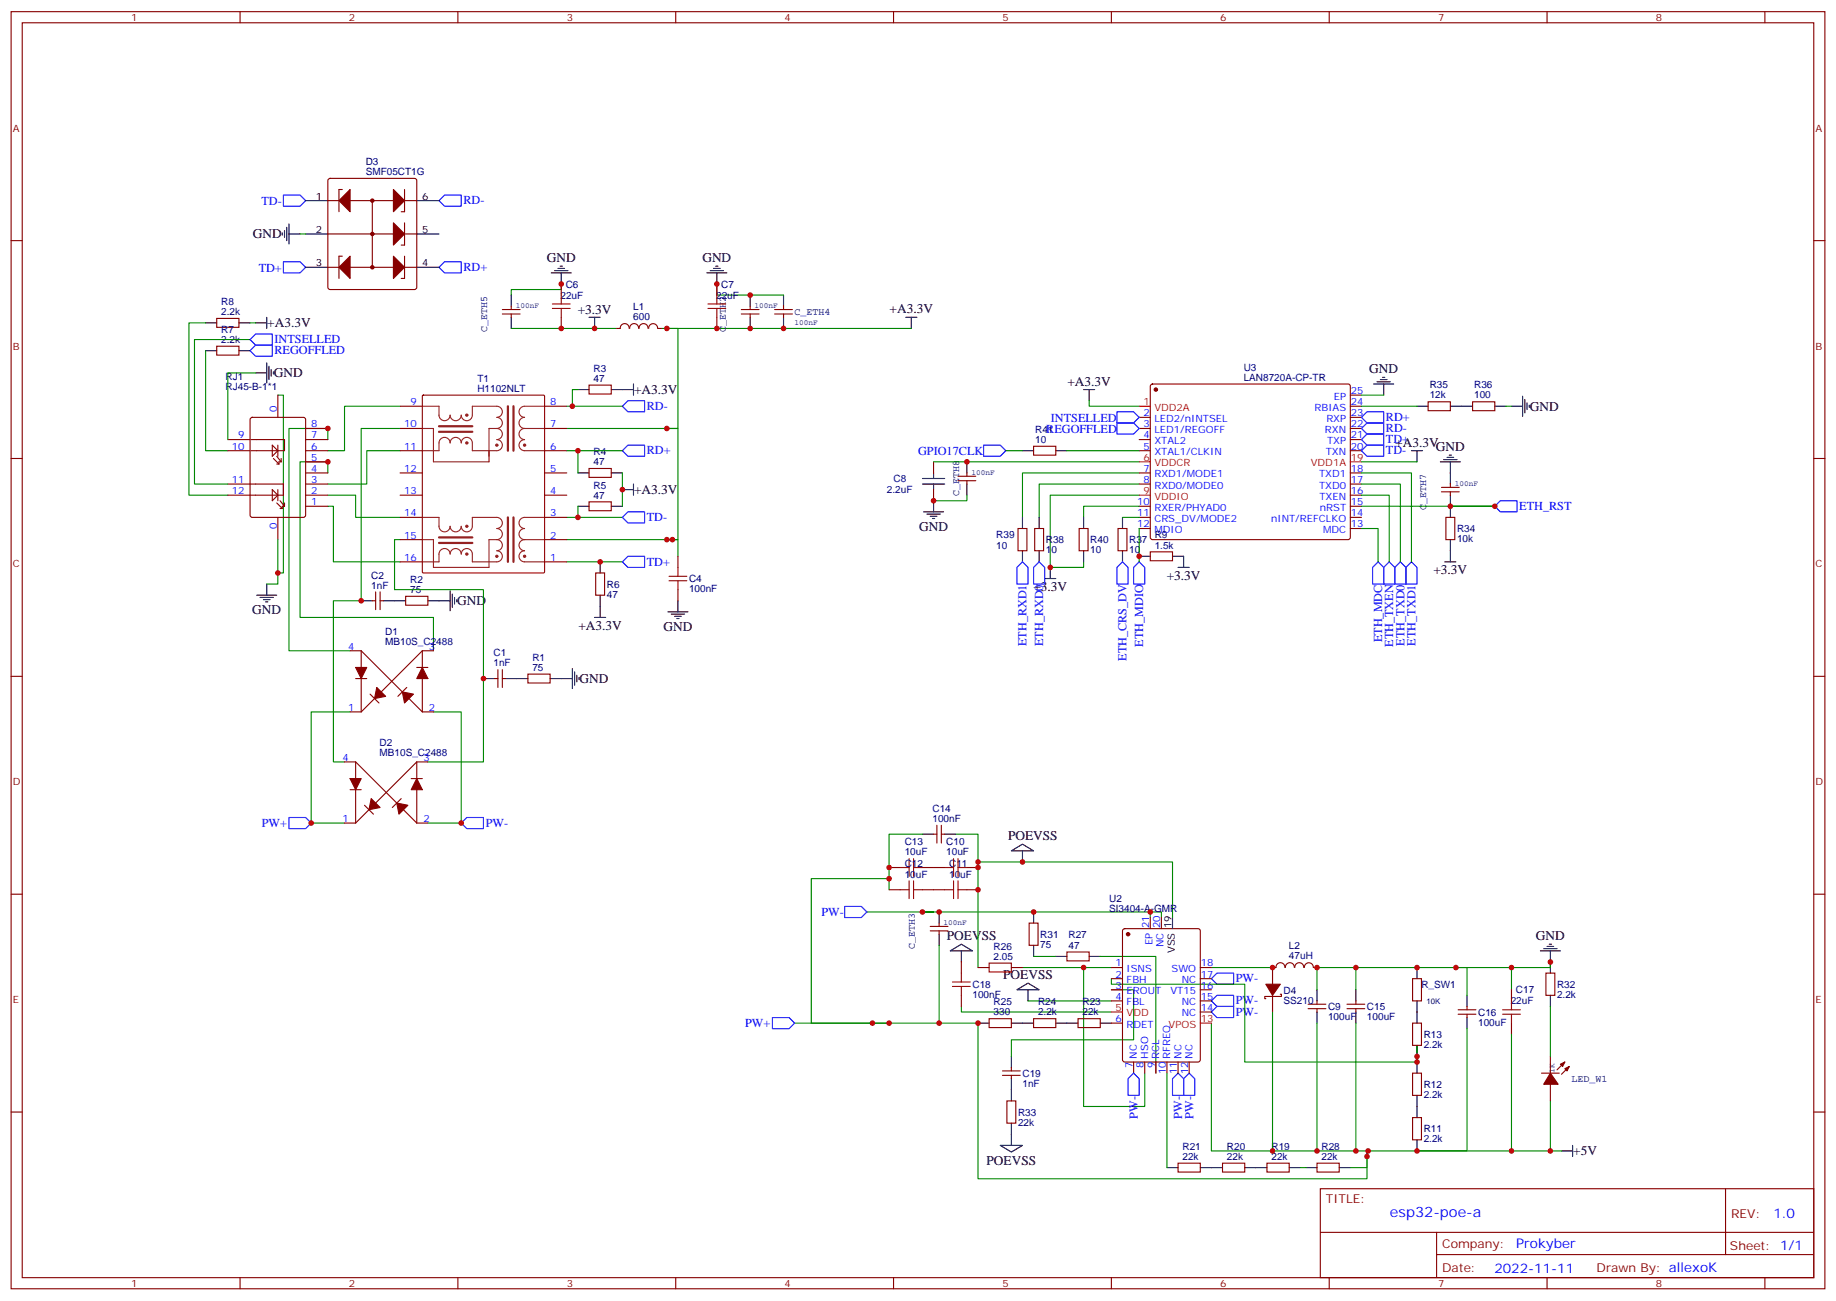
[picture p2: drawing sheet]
<svg xmlns="http://www.w3.org/2000/svg" width="583mm" height="413mm" viewBox="0 0 583 413" stroke-linecap="round" stroke-linejoin="round" font-family="sans-serif">
<defs><g id="words">
<text font-size="4.6" fill="#00f" x="441.2" y="386.3">esp32-poe-a</text>
<g font-size="4.2">
<text x="80.3" y="75.7">GND</text>
<text x="173.6" y="83.3">GND</text>
<text x="223" y="83.3">GND</text>
<text x="183.4" y="99.6">+3.3V</text>
<text x="282.4" y="99.5">+A3.3V</text>
<text x="84.8" y="103.9">+A3.3V</text>
<text x="87" y="119.7">GND</text>
<text x="434.6" y="118.5">GND</text>
<text x="201.3" y="125.1">+A3.3V</text>
<text x="338.8" y="122.4">+A3.3V</text>
<text x="485.6" y="130.4">GND</text>
<text x="442.9" y="141.9">+A3.3V</text>
<text x="455.8" y="143.2">GND</text>
<text x="201.3" y="156.8">+A3.3V</text>
<text x="291.7" y="168.5">GND</text>
<text x="370.3" y="184.1">+3.3V</text>
<text x="455" y="182.3">+3.3V</text>
<text x="328" y="187.6">+3.3V</text>
<text x="80.1" y="195">GND</text>
<text x="145.2" y="192.1">GND</text>
<text x="183.6" y="200">+A3.3V</text>
<text x="210.6" y="200.3">GND</text>
<text x="184" y="216.8">GND</text>
<text x="320" y="266.7">POEVSS</text>
<text x="300.6" y="298.4">POEVSS</text>
<text x="487.5" y="298.5">GND</text>
<text x="318.4" y="310.8">POEVSS</text>
<text x="313.1" y="369.7">POEVSS</text>
<text x="499.4" y="366.7">+5V</text>
</g>
<g font-size="4.2" fill="#00f">
<text x="562.9" y="386.6">1.0</text>
<text x="481.3" y="396.1">Prokyber</text>
<text x="474.4" y="403.9">2022-11-11</text>
</g>
<g font-size="3.9" fill="#00f">
<text x="83" y="65">TD-</text>
<text x="147.1" y="64.9">RD-</text>
<text x="82.1" y="86.2">TD+</text>
<text x="147.1" y="86">RD+</text>
<text x="87.1" y="112.5">REGOFFLED</text>
<text x="87.1" y="109">INTSELLED</text>
<text x="205.3" y="130.1">RD-</text>
<text x="332.1" y="137.3">REGOFFLED</text>
<text x="333.6" y="133.8">INTSELLED</text>
<text x="439.9" y="137.2">RD-</text>
<text x="439.9" y="133.7">RD+</text>
<text x="439.9" y="140.7">TD+</text>
<text x="205.3" y="144.2">RD+</text>
<text x="291.4" y="144.4">GPIO17CLK</text>
<text x="439.9" y="144.2">TD-</text>
<text x="482.2" y="161.9">ETH_RST</text>
<text x="205.3" y="165.4">TD-</text>
<text x="205.3" y="179.5">TD+</text>
<text x="438.7" y="203.9" transform="rotate(-90 438.7 203.9)">ETH_MDC</text>
<text x="325.8" y="205.1" transform="rotate(-90 325.8 205.1)">ETH_RXD1</text>
<text x="331.1" y="205.1" transform="rotate(-90 331.1 205.1)">ETH_RXD0</text>
<text x="357.6" y="209.7" transform="rotate(-90 357.6 209.7)">ETH_CRS_DV</text>
<text x="362.9" y="205.3" transform="rotate(-90 362.9 205.3)">ETH_MDIO</text>
<text x="442.3" y="205.3" transform="rotate(-90 442.3 205.3)">ETH_TXEN</text>
<text x="445.8" y="204.9" transform="rotate(-90 445.8 204.9)">ETH_TXD0</text>
<text x="449.3" y="204.9" transform="rotate(-90 449.3 204.9)">ETH_TXD1</text>
<text x="83.1" y="262.6">PW+</text>
<text x="154.2" y="262.4">PW-</text>
<text x="260.7" y="290.8">PW-</text>
<text x="392.3" y="311.8">PW-</text>
<text x="392.3" y="322.4">PW-</text>
<text x="392.3" y="318.8">PW-</text>
<text x="236.5" y="326.1">PW+</text>
<text x="361.2" y="355.1" transform="rotate(-90 361.2 355.1)">PW-</text>
<text x="375.3" y="355.1" transform="rotate(-90 375.3 355.1)">PW-</text>
<text x="378.8" y="355.1" transform="rotate(-90 378.8 355.1)">PW-</text>
</g>
<g font-size="3.9" fill="#800">
<text x="420.9" y="381.9">TITLE:</text>
<text x="549.5" y="386.6">REV:</text>
<text x="457.8" y="396.1">Company:</text>
<text x="549.1" y="396.7">Sheet: 1/1</text>
<text x="457.8" y="403.8">Date:</text>
<text x="506.8" y="403.8">Drawn By: allexoK</text>
</g>
<g font-size="3.2" fill="#800">
<text x="41.6" y="6.7">1</text>
<text x="110.8" y="6.7">2</text>
<text x="179.9" y="6.7">3</text>
<text x="249.1" y="6.7">4</text>
<text x="318.2" y="6.7">5</text>
<text x="387.3" y="6.7">6</text>
<text x="456.5" y="6.7">7</text>
<text x="525.6" y="6.7">8</text>
<text x="4.1" y="41.8">A</text>
<text x="576.3" y="41.8">A</text>
<text x="4.1" y="110.9">B</text>
<text x="576.3" y="110.9">B</text>
<text x="4.1" y="180.1">C</text>
<text x="576.3" y="180.1">C</text>
<text x="4.1" y="249.2">D</text>
<text x="576.3" y="249.2">D</text>
<text x="4.1" y="318.4">E</text>
<text x="576.3" y="318.4">E</text>
<text x="41.6" y="408.5">1</text>
<text x="110.8" y="408.5">2</text>
<text x="179.9" y="408.5">3</text>
<text x="249.1" y="408.5">4</text>
<text x="318.2" y="408.5">5</text>
<text x="387.3" y="408.5">6</text>
<text x="456.5" y="408.5">7</text>
<text x="525.6" y="408.5">8</text>
</g>
<g font-size="3.2" fill="#000080">
<text x="116.1" y="52.4">D3</text>
<text x="116.1" y="55.6">SMF05CT1G</text>
<text x="177.9" y="94.8">22uF</text>
<text x="179.6" y="91.3">C6</text>
<text x="227.3" y="94.8">22uF</text>
<text x="229" y="91.3">C7</text>
<text x="70.2" y="100">2.2k</text>
<text x="70.2" y="96.8">R8</text>
<text x="201" y="101.6">600</text>
<text x="201" y="98.4">L1</text>
<text x="252.2" y="100">C_ETH4</text>
<text x="70.2" y="105.7">R7</text>
<text x="154.6" y="105.3" transform="rotate(-90 154.6 105.3)">C_ETH5</text>
<text x="230.4" y="105.3" transform="rotate(-90 230.4 105.3)">C_ETH2</text>
<text x="70.2" y="108.8">2.2k</text>
<text x="188.4" y="118">R3</text>
<text x="394.8" y="117.7">U3</text>
<text x="71.6" y="123.6">RJ45-B-1*1</text>
<text x="71.6" y="120.5">RJ1</text>
<text x="151.5" y="124.4">H1102NLT</text>
<text x="151.5" y="121.1">T1</text>
<text x="188.4" y="121.2">47</text>
<text x="394.8" y="120.8">LAN8720A-CP-TR</text>
<text x="453.8" y="123.2">R35</text>
<text x="467.9" y="123.3">R36</text>
<text x="453.8" y="126.5">12k</text>
<text x="467.9" y="126.5">100</text>
<text x="328.6" y="137.4">R41</text>
<text x="328.6" y="140.6">10</text>
<text x="188.4" y="147.6">47</text>
<text x="188.4" y="144.5">R4</text>
<text x="188.4" y="155">R5</text>
<text x="283.6" y="153">C8</text>
<text x="188.4" y="158.2">47</text>
<text x="281.5" y="156.6">2.2uF</text>
<text x="304.5" y="157.4" transform="rotate(-90 304.5 157.4)">C_ETH8</text>
<text x="452.7" y="161.8" transform="rotate(-90 452.7 161.8)">C_ETH7</text>
<text x="316.2" y="170.7">R39</text>
<text x="332" y="172.4">R38</text>
<text x="346.1" y="172.4">R40</text>
<text x="358.4" y="172.4">R37</text>
<text x="366.5" y="170.8">R9</text>
<text x="462.5" y="172.1">10k</text>
<text x="462.5" y="168.9">R34</text>
<text x="316.2" y="174.2">10</text>
<text x="332" y="175.6">10</text>
<text x="346.1" y="175.6">10</text>
<text x="358.4" y="175.6">10</text>
<text x="366.5" y="174.1">1.5k</text>
<text x="117.8" y="183.6">C2</text>
<text x="130.2" y="185">R2</text>
<text x="218.7" y="184.8">C4</text>
<text x="117.8" y="186.8">1nF</text>
<text x="130.2" y="188.2">75</text>
<text x="192.6" y="189.7">47</text>
<text x="192.6" y="186.5">R6</text>
<text x="218.7" y="188">100nF</text>
<text x="122.3" y="201.6">D1</text>
<text x="122.3" y="204.8">MB10S_C2488</text>
<text x="156.6" y="208.3">C1</text>
<text x="169" y="209.7">R1</text>
<text x="156.6" y="211.5">1nF</text>
<text x="169" y="212.9">75</text>
<text x="120.5" y="236.8">D2</text>
<text x="120.5" y="240.1">MB10S_C2488</text>
<text x="296" y="257.7">C14</text>
<text x="296" y="260.9">100nF</text>
<text x="287.2" y="268.2">C13</text>
<text x="300.4" y="268.2">C10</text>
<text x="287.2" y="271.5">10uF</text>
<text x="287.2" y="275.3">C12</text>
<text x="300.4" y="271.5">10uF</text>
<text x="301.3" y="275.3">C11</text>
<text x="287.2" y="278.5">10uF</text>
<text x="301.3" y="278.5">10uF</text>
<text x="352.1" y="286.1">U2</text>
<text x="352.1" y="289.3">SI3404-A-GMR</text>
<text x="330.2" y="297.7">R31</text>
<text x="339.2" y="297.8">R27</text>
<text x="290.4" y="301.1" transform="rotate(-90 290.4 301.1)">C_ETH3</text>
<text x="315.4" y="304.6">2.05</text>
<text x="315.4" y="301.4">R26</text>
<text x="330.2" y="300.8">75</text>
<text x="339.2" y="301.1">47</text>
<text x="409.2" y="304.5">47uH</text>
<text x="409.2" y="301.3">L2</text>
<text x="308.7" y="316.7">100nF</text>
<text x="308.7" y="313.5">C18</text>
<text x="407.5" y="315.4">D4</text>
<text x="451.2" y="313.5">R_SW1</text>
<text x="481.2" y="315.3">C17</text>
<text x="494.2" y="316.7">2.2k</text>
<text x="494.2" y="313.5">R32</text>
<text x="315.4" y="322.3">330</text>
<text x="315.4" y="319">R25</text>
<text x="329.5" y="322.3">2.2k</text>
<text x="329.5" y="319">R24</text>
<text x="343.6" y="322.3">22k</text>
<text x="343.6" y="319">R23</text>
<text x="407.5" y="318.6">SS210</text>
<text x="421.6" y="323.8">100uF</text>
<text x="421.6" y="320.6">C9</text>
<text x="433.9" y="323.8">100uF</text>
<text x="433.9" y="320.6">C15</text>
<text x="469.2" y="322.3">C16</text>
<text x="479.6" y="318.8">22uF</text>
<text x="451.9" y="329.4">R13</text>
<text x="469.2" y="325.6">100uF</text>
<text x="451.9" y="332.6">2.2k</text>
<text x="324.6" y="341.7">C19</text>
<text x="324.6" y="345">1nF</text>
<text x="451.9" y="345.3">R12</text>
<text x="498.8" y="343.4">LED_W1</text>
<text x="451.9" y="348.5">2.2k</text>
<text x="323.1" y="357.3">22k</text>
<text x="323.1" y="354.1">R33</text>
<text x="451.9" y="359.4">R11</text>
<text x="375.4" y="364.9">R21</text>
<text x="389.5" y="364.9">R20</text>
<text x="403.6" y="364.9">R19</text>
<text x="419.5" y="364.9">R28</text>
<text x="451.9" y="362.6">2.2k</text>
<text x="375.4" y="368.1">22k</text>
<text x="389.5" y="368.1">22k</text>
<text x="403.6" y="368.1">22k</text>
<text x="419.5" y="368.1">22k</text>
</g>
<g font-size="3.2">
<text x="100.3" y="63.3">1</text>
<text x="134.1" y="63.3">6</text>
<text x="100.3" y="73.9">2</text>
<text x="134.1" y="73.9">5</text>
<text x="100.3" y="84.5">3</text>
<text x="134.1" y="84.5">4</text>
<text x="371.8" y="294.6" transform="rotate(-90 371.8 294.6)">19</text>
<text x="372.9" y="302.6" transform="rotate(-90 372.9 302.6)">VSS</text>
</g>
<g font-size="3.2" fill="#00f">
<text x="428.8" y="125.1">25</text>
<text x="87.8" y="130.7" transform="rotate(-90 87.8 130.7)">0</text>
<text x="130.3" y="128.6">9</text>
<text x="174.6" y="128.6">8</text>
<text x="417.3" y="130.4">RBIAS</text>
<text x="423.4" y="126.8">EP</text>
<text x="428.8" y="128.6">24</text>
<text x="98.8" y="135.6">8</text>
<text x="128.3" y="135.6">10</text>
<text x="174.6" y="135.6">7</text>
<text x="362.9" y="132.1">2</text>
<text x="362.9" y="135.6">3</text>
<text x="366.4" y="133.9">LED2/nINTSEL</text>
<text x="366.4" y="137.4">LED1/REGOFF</text>
<text x="420.6" y="137.4">RXN</text>
<text x="421" y="133.9">RXP</text>
<text x="428.8" y="135.6">22</text>
<text x="428.8" y="132.1">23</text>
<text x="73.6" y="142.7">10</text>
<text x="75.6" y="139.2">9</text>
<text x="98.8" y="142.7">6</text>
<text x="98.8" y="139.2">7</text>
<text x="128.3" y="142.7">11</text>
<text x="174.6" y="142.7">6</text>
<text x="362.9" y="139.2">4</text>
<text x="362.9" y="142.7">5</text>
<text x="366.4" y="140.9">XTAL2</text>
<text x="421.3" y="140.9">TXP</text>
<text x="428.8" y="142.7">20</text>
<text x="428.8" y="139.2">21</text>
<text x="98.8" y="149.8">4</text>
<text x="98.8" y="146.2">5</text>
<text x="128.3" y="149.8">12</text>
<text x="174.6" y="149.8">5</text>
<text x="362.9" y="149.8">7</text>
<text x="366.4" y="144.5">XTAL1/CLKIN</text>
<text x="420.8" y="144.5">TXN</text>
<text x="428.8" y="149.8">18</text>
<text x="73.6" y="153.3">11</text>
<text x="98.8" y="153.3">3</text>
<text x="362.9" y="153.3">8</text>
<text x="366.4" y="151.5">RXD1/MODE1</text>
<text x="366.4" y="155">RXD0/MODE0</text>
<text x="418.7" y="155">TXD0</text>
<text x="418.7" y="151.5">TXD1</text>
<text x="428.8" y="153.3">17</text>
<text x="73.6" y="156.8">12</text>
<text x="98.8" y="160.3">1</text>
<text x="98.8" y="156.8">2</text>
<text x="128.3" y="156.8">13</text>
<text x="174.6" y="156.8">4</text>
<text x="360.9" y="160.3">10</text>
<text x="418.8" y="158.6">TXEN</text>
<text x="428.8" y="160.3">15</text>
<text x="428.8" y="156.8">16</text>
<text x="87.8" y="168" transform="rotate(-90 87.8 168)">0</text>
<text x="128.3" y="163.9">14</text>
<text x="174.6" y="163.9">3</text>
<text x="360.9" y="163.9">11</text>
<text x="360.9" y="167.4">12</text>
<text x="366.4" y="162.1">RXER/PHYAD0</text>
<text x="366.4" y="165.6">CRS_DV/MODE2</text>
<text x="403.5" y="165.6">nINT/REFCLKO</text>
<text x="419" y="162.1">nRST</text>
<text x="428.8" y="167.4">13</text>
<text x="428.8" y="163.9">14</text>
<text x="128.3" y="170.9">15</text>
<text x="174.6" y="170.9">2</text>
<text x="366.4" y="169.2">MDIO</text>
<text x="420" y="169.2">MDC</text>
<text x="128.3" y="178">16</text>
<text x="174.6" y="178">1</text>
<text x="110.5" y="206.2">4</text>
<text x="136.2" y="206.2">3</text>
<text x="110.5" y="225.6">1</text>
<text x="136.2" y="225.6">2</text>
<text x="108.8" y="241.5">4</text>
<text x="134.4" y="241.5">3</text>
<text x="108.8" y="260.9">1</text>
<text x="134.4" y="260.9">2</text>
<text x="364.8" y="294.6" transform="rotate(-90 364.8 294.6)">21</text>
<text x="365.8" y="300" transform="rotate(-90 365.8 300)">EP</text>
<text x="368.3" y="294.6" transform="rotate(-90 368.3 294.6)">20</text>
<text x="369.4" y="300.6" transform="rotate(-90 369.4 300.6)">NC</text>
<text x="354.1" y="306.7">1</text>
<text x="354.1" y="310.3">2</text>
<text x="357.6" y="308.5">ISNS</text>
<text x="371.9" y="308.5">SWO</text>
<text x="381.2" y="310.3">17</text>
<text x="381.2" y="306.7">18</text>
<text x="354.1" y="313.8">3</text>
<text x="354.1" y="317.3">4</text>
<text x="357.6" y="312">FBH</text>
<text x="357.6" y="315.6">EROUT</text>
<text x="371.5" y="315.6">VT15</text>
<text x="375.1" y="312">NC</text>
<text x="381.2" y="317.3">15</text>
<text x="381.2" y="313.8">16</text>
<text x="357.6" y="319.1">FBL</text>
<text x="375.1" y="322.6">NC</text>
<text x="375.1" y="319.1">NC</text>
<text x="381.2" y="320.9">14</text>
<text x="354.1" y="324.4">6</text>
<text x="357.6" y="326.1">RDET</text>
<text x="359.5" y="338.9" transform="rotate(-90 359.5 338.9)">7</text>
<text x="360.9" y="336" transform="rotate(-90 360.9 336)">NC</text>
<text x="363" y="338.9" transform="rotate(-90 363 338.9)">8</text>
<text x="364.4" y="336" transform="rotate(-90 364.4 336)">HSO</text>
<text x="366.5" y="338.9" transform="rotate(-90 366.5 338.9)">9</text>
<text x="367.9" y="336" transform="rotate(-90 367.9 336)">RCL</text>
<text x="370.1" y="340.9" transform="rotate(-90 370.1 340.9)">10</text>
<text x="371.5" y="336" transform="rotate(-90 371.5 336)">RFREQ</text>
<text x="373.6" y="340.9" transform="rotate(-90 373.6 340.9)">11</text>
<text x="375" y="336" transform="rotate(-90 375 336)">NC</text>
<text x="377.1" y="340.9" transform="rotate(-90 377.1 340.9)">12</text>
<text x="378.5" y="336" transform="rotate(-90 378.5 336)">NC</text>
</g>
<g font-size="3.2" fill="#f00">
<text x="362.9" y="128.6">1</text>
<text x="366.4" y="130.4">VDD2A</text>
<text x="362.9" y="146.2">6</text>
<text x="366.4" y="148">VDDCR</text>
<text x="416.1" y="148">VDD1A</text>
<text x="428.8" y="146.2">19</text>
<text x="362.9" y="156.8">9</text>
<text x="366.4" y="158.6">VDDIO</text>
<text x="354.1" y="320.9">5</text>
<text x="357.6" y="322.6">VDD</text>
<text x="370.9" y="326.1">VPOS</text>
<text x="381.2" y="324.4">13</text>
</g>
<g font-size="2.5" fill="#000080">
<text x="163.7" y="97.9">100nF</text>
<text x="239.5" y="97.9">100nF</text>
<text x="252.2" y="103.3">100nF</text>
<text x="308.3" y="150.8">100nF</text>
<text x="461.8" y="154.3">100nF</text>
<text x="299.5" y="293.7">100nF</text>
<text x="452.8" y="318.6">10K</text>
<text x="493.4" y="340.4" transform="rotate(-90 493.4 340.4)">1K</text>
</g>
</g></defs>
<g fill="none" stroke="#870000" stroke-width=".35">
<path d="M3.5 3.7h575.8v405.3h-575.8zM7.1 7.2h568.6v398.3h-568.6zM76.2 3.7v3.5M145.3 3.7v3.5M214.5 3.7v3.5M283.6 3.7v3.5M352.8 3.7v3.5M421.9 3.7v3.5M491.1 3.7v3.5M560.2 3.7v3.5M3.5 76.4h3.6M575.7 76.4h3.6"/>
<path d="M245.9 98.2h5.6M245.9 99.7h5.6M248.7 97.2v1M248.7 99.7v1M68.8 101.1h7v2.8h-7zM68.8 109.9h7v2.8h-7zM3.5 145.5h3.6M575.7 145.5h3.6M3.5 214.7h3.6M575.7 214.7h3.6M282.2 275.3h3.6M292.8 275.3h7.1"/>
<path d="M296.3 264.8h1.1M297.4 261.9v5.7M298.8 261.9v5.7M298.8 264.8h1.1M306.9 275.3h3.5M3.5 283.8h3.6M282.2 282.4h3.6M292.8 282.4h7.1M295.3 295.5h5.6M295.3 294h5.6M298.1 293v1M298.1 295.5v1"/>
<path d="M306.9 282.4h3.5M326.7 293h2.8v7h-2.8zM356.5 295l.5-.3h23.3l.6 .5 .1 41.2-.5 .6-23.5 .1-.6-.5-.1-41.1zM365.1 291.2v3.5M368.7 291.2v3.5M575.7 283.8h3.6M305.2 305.3v3.6M305.2 315.9v3.5M310.4 307.1h3.6M321 307.1h3.6M338.7 302.2h7v2.8h-7zM352.8 307.1h3.5"/>
<path d="M352.8 310.6h3.5M352.8 314.1h3.5M352.8 317.7h3.5M381 307.1h3.5M381 310.6h3.5M381 314.1h3.5M381 317.7h3.5M403.9 307.1v5.3M403.9 315.9v5.3M406.4 315.6h.4v.7h-5.3v.7h.3M415.2 318.7h5.7M418 317.7v1"/>
<path d="M427.6 318.7h5.6M430.4 317.7v1M465.7 319.4v1.1M479.8 314.1v3.6M490.7 308.9h2.8v7h-2.8zM314 323.3h7v2.8h-7zM318.2 339.9h5.6M321 338.8v1.1M328.1 323.3h7v2.8h-7zM342.2 323.3h7v2.8h-7zM352.8 324.7h3.5M359.8 337.1v3.5"/>
<path d="M363.4 337.1v3.5M366.9 337.1v3.5M370.4 337.1v3.5M373.9 337.1v3.5M377.5 337.1v3.5M381 321.2h3.5M415.2 320.1h5.7M418 320.1v1.1M427.6 320.1h5.6M430.4 320.1v1.1M462.8 321.9h5.7M462.8 320.5h5.7"/>
<path d="M465.7 321.9v1.1M479.8 324.7v3.6M492.1 335.3v5.3M496.7 337.1l-2.5 2.4M498.1 338.5l-2.4 2.5M3.5 353h3.6M318.2 341.3h5.6M319.6 349.4h2.8v7.1h-2.8zM321 341.3v1.1M489.3 340.6h5.6M492.1 344.1v5.3M575.7 353h3.6"/>
<path d="M373.9 369.2h7.1v2.8h-7.1zM388.1 369.2h7v2.8h-7zM402.2 369.2h7v2.8h-7zM418 369.2h7.1v2.8h-7.1zM419.1 377.3h156.6v28.2h-156.6zM547.7 377.3v20.9M419.1 391.1h156.5M456 398.2h119.6M456 391.1v14.2M76.2 405.5v3.5M145.3 405.5v3.5M214.5 405.5v3.5"/>
<path d="M283.6 405.5v3.5M352.8 405.5v3.5M421.9 405.5v3.5M491.1 405.5v3.5M560.2 405.5v3.5"/>
</g>
<g fill="none" stroke="#000" stroke-width=".35">
<path d="M89.6 73.9v.7M90.3 73.2v2.1M91 72.1v4.3M91.7 74.3h3.5M91.7 71.1v6.3M248.7 93.7v3.5M65.3 102.5h3.5M65.3 111.3h3.5M75.8 102.5h3.6M75.8 111.3h3.6M81.1 118.4h3.6M84.7 115.2v6.3"/>
<path d="M85.4 116.2v4.3M86.1 117.3v2.1M86.8 118v.7M248.7 100.7v3.5M292.8 264.8h3.5M299.9 264.8h3.5M321 270.1l3.6-2.2 3.5 2.2zM324.6 270.1v3.5M298.1 289.5v3.5M298.1 296.5v3.5M328.1 289.5v3.5M372.2 291.2v3.5"/>
<path d="M491.8 299.7h.7M301.6 301.8l3.6-2.1 3.5 2.1zM305.2 301.8v3.5M322.8 314.1l3.5-2.1 3.5 2.1zM326.3 314.1v3.6M328.1 300v3.6M335.1 303.6h3.6M345.7 303.6h3.5M418 314.1v3.6M430.4 314.1v3.6M465.7 315.9v3.5M488.9 301.8h6.4"/>
<path d="M490 301.1h4.2M491.1 300.4h2.1M492.1 301.8v7.1M492.1 315.9v3.5M310.4 324.7h3.6M321 335.3v3.5M321 324.7h7.1M335.1 324.7h7.1M349.2 324.7h3.6M418 321.2v3.5M430.4 321.2v3.5M465.7 323v3.5"/>
<path d="M321 342.4v7M321 356.5v7M317.5 363.5h7.1l-3.6 2.2zM370.4 370.6h3.5M381 370.6h7.1M395.1 370.6h7.1M409.2 370.6h3.5M414.5 370.6h3.5M425.1 370.6h3.5"/>
</g>
<g fill="none" stroke="#008700" stroke-width=".35">
<path d="M95.2 74.3h1.8M65.3 102.5h-5.3v54.7h12.3M65.3 111.3v31.8h7M211.7 104.2h77.6M282.2 278.9h-24.7v45.8h24.7M292.8 264.8h-10.6v17.6M303.4 264.8h7v8.8M275.2 289.5h17.6M296.3 289.5h-3.5h72.3v1.7M365.1 289.5h3.6v1.7M372.2 291.2v-17.6h-61.8v33.5M298.1 300v24.7"/>
<path d="M305.2 319.4v1.8h47.6M324.6 307.1h19.4M326.3 317.7h26.5M328.1 303.6h7M349.2 303.6h17.7v37M352.8 314.1h7v15.9h-38.8v5.3M352.8 310.6v1.8h42.3v24.7h54.7v-5.3M352.8 307.1h-8.8v44.1h19.4v-10.6M384.5 307.1h19.4M418 314.1v-7h12.4v7M430.4 307.1h35.3v8.8M462.1 307.1h17.7v7"/>
<path d="M492.1 305.3v1.8h-12.3M252.2 324.7h58.2v49.4h123.5v-8.8h-49.4v-40.6M465.7 326.5v38.8h-31.8v1.8M370.4 340.6v30M492.1 349.4v15.9h-42.3M434.3 365.3h-.4v5.3h-5.3"/>
</g>
<g fill="#870000" stroke="#870000" stroke-width=".35">
<path d="M495.3 337.8l1.4-.7-.7 1.4z"/>
<path d="M496.7 339.2l1.4-.7-.7 1.4z"/>
<path d="M492.1 340.6l2.5 3.5h-4.6z"/>
<path d="M401.8 312.4h4.6l-2.5 3.5z"/>
<circle cx="358.1" cy="296.5" r=".53"/>
</g>
<path d="M90 61.9h5.2l1.8 1.8-1.8 1.7h-5.2zM141.1 61.9h5.3v3.5h-5.3l-1.8-1.7zM90 83.1h5.2l1.8 1.7-1.8 1.8h-5.2zM139.3 84.8l1.8-1.7h5.3v3.5h-5.3zM268.1 287.7h5.3l1.8 1.8-1.8 1.7h-5.3zM384.5 310.6l1.8-1.7h5.3v3.5h-5.3zM384.5 317.7l1.8-1.8h5.3v3.5h-5.3zM245.2 323h5.3l1.7 1.7-1.7 1.8h-5.3zM384.5 321.2l1.8-1.8h5.3v3.6h-5.3zM373.9 340.6l1.8 1.8v5.3h-3.5v-5.3zM377.5 340.6l1.7 1.8v5.3h-3.5v-5.3z" fill="none" stroke="#00f" stroke-width=".35"/>
<g fill="none" stroke="#a10000" stroke-width=".35">
<path d="M285.8 275.3h2.8M288.6 272.5v5.7M288.6 279.6v5.6M290 275.3h2.8M290 272.5v5.7M290 279.6v5.6M299.9 275.3h2.8M302.7 272.5v5.7M302.7 279.6v5.6M304.1 275.3h2.8M304.1 272.5v5.7M304.1 279.6v5.6"/>
<path d="M285.8 282.4h2.8M290 282.4h2.8M299.9 282.4h2.8M304.1 282.4h2.8M302.3 313.1h5.7M302.3 311.7h5.7M305.2 308.9v2.8M305.2 313.1v2.8M314 305.7h7v2.8h-7zM479.8 317.7v2.8M477 321.9h5.6M477 320.5h5.6"/>
<path d="M479.8 321.9v2.8"/>
</g>
<path d="M352.8 321.2h3.5M381 324.7h3.5" fill="none" stroke="#f00" stroke-width=".35"/>
<path d="M104.3 56.8l.5-.2h26.8l.5 .2 .2 .5v33.9l-.2 .5-.5 .2h-26.8l-.5-.2-.2-.5v-33.9z" fill="#fff" stroke="#870000" stroke-width=".35"/>
<g fill="none" stroke="#000" stroke-width=".35">
<path d="M97 63.7h7.1M97 74.3h7.1M132.3 63.7h7M132.3 74.3h7M97 84.8h7.1M132.3 84.8h7M162.3 93.7v3.5M175 86.6h6.3M176 85.9h4.3M177.1 85.2h2.1M177.8 84.5h.7M178.2 86.6v3.5"/>
<path d="M224.4 86.6h6.3M225.4 85.9h4.3M226.5 85.2h2.1M227.2 84.5h.7M227.5 86.6v3.5M238.1 93.7v3.5M81.1 102.5h3.6M84.7 100.7v3.5M162.3 100.7v3.5M187 100.7h3.5M188.7 100.7v3.5M238.1 100.7v3.5"/>
<path d="M287.5 100.7h3.5M289.3 100.7v3.5M438.9 119.8h.7M183.4 123.6h3.6M194 123.6h7.1M201.1 121.9v3.5M344 123.6h3.5M345.7 123.6v3.6M436 121.9h6.4M437.1 121.2h4.2M438.1 120.5h2.2M439.2 121.9v3.5"/>
<path d="M449.8 128.9h3.5M460.4 128.9h7M474.5 128.9h3.5M479.8 128.9h3.5M483.3 125.8v6.3M484 126.8v4.3M484.7 127.9v2.1M485.4 128.6v.7M183.4 150.1h3.6M194 150.1h3.6M197.6 155.4h3.5M201.1 153.6v3.6"/>
<path d="M292.8 153.6h7.1M292.8 151.9h7.1M296.3 150.1v1.8M296.3 153.6v1.8M296.3 158.9v3.6M306.9 146.6v3.5M306.9 153.6v3.6M324.6 143.1h3.5M335.1 143.1h3.6M448 143.1h3.6M449.8 143.1v3.5M457.2 146.6h6.3"/>
<path d="M458.3 145.9h4.2M459.3 145.2h2.1M460 144.5h.7M460.4 146.6v7M460.4 157.2v7M183.4 160.7h3.6M190.5 178.3v3.6M194 160.7h3.6M293.2 162.5h6.3M294.2 163.2h4.2M295.3 163.9h2.1M296 164.6h.7"/>
<path d="M324.6 164.2v3.5M324.6 174.8v3.5M329.8 164.2v3.5M329.8 174.8v3.5M344 164.2v3.5M344 174.8v3.5M356.3 164.2v3.5M356.3 174.8v3.5M361.6 176.6h3.5M372.2 176.6h3.5v3.5M458.6 178.3h3.5M460.4 171.3v7"/>
<path d="M81.5 188.9h6.3M82.5 189.6h4.3M83.6 190.3h2.1M84.3 191h.7M84.7 185.4v3.5M114.7 190.7h3.5M121.7 190.7h7.1M135.8 190.7h7.1M142.9 187.5v6.4M143.6 188.6v4.2M144.3 189.6v2.1M145 190.3v.7"/>
<path d="M188.7 196h3.6M190.5 188.9v7.1M212 194.2h6.4M213.1 194.9h4.2M214.1 195.6h2.2M214.8 196.3h.7M215.2 190.7v3.5M331.6 183.6h3.5M333.4 180.1v3.5M373.9 180.1h3.6M153.5 215.4h3.5M160.5 215.4h7.1"/>
<path d="M174.6 215.4h7.1M181.7 212.2v6.3M182.4 213.3v4.2M183.1 214.3v2.1M183.8 215v.7M449.8 307.1v3.5M449.8 317.7v7M449.8 331.8v3.5M449.8 337.1v3.5M449.8 347.7v7M449.8 361.8v3.5M495.7 365.3h3.5"/>
<path d="M499.2 363.5v3.6"/>
</g>
<g fill="none" stroke="#870000" stroke-width=".35">
<path d="M104.1 63.7h28.2M104.1 74.3h28.2M108.7 60.1h-1.1v7.1M118.2 63.7v21.1M128.4 60.1v7.1h-1M128.4 70.7v7.1h-1M104.1 84.8h28.2M108.7 81.3h-1.1v7.1M128.4 81.3v7.1h-1M159.5 99.7h5.6M159.5 98.2h5.6M162.3 97.2v1"/>
<path d="M162.3 99.7v1M178.2 90.1v3.6M227.5 90.1v3.6M235.3 99.7h5.6M235.3 98.2h5.6M238.1 97.2v1M238.1 99.7v1M178.2 100.7v3.5M195.8 104.2h1M196.9 104.2a1.41 1.41 0 0 1 1.4-1.5 1.41 1.41 0 0 1 1.4 1.5M199.9 104.2a1.41 1.41 0 0 1 1.4-1.5 1.41 1.41 0 0 1 1.4 1.5M202.9 104.2a1.41 1.41 0 0 1 1.4-1.5 1.41 1.41 0 0 1 1.4 1.5"/>
<path d="M205.9 104.2a1.41 1.41 0 0 1 1.4-1.5 1.41 1.41 0 0 1 1.4 1.5M208.8 104.2h1.1M227.5 100.7v3.5M72.3 139.5h7.1M79.6 132.7l.5-.2h16.2l.7 .4v30.6l-.4 .7h-16.5l-.7-.4v-30.6zM79.7 139.5h10.6v3.6h-10.6M88.2 125.4v7.1M97 136h7.1M97 139.5h7.1M127 136h7.1M127 128.9h7.1M172.9 136h7"/>
<path d="M172.9 128.9h7M187 122.2h7v2.9h-7zM361.6 136h3.5M361.6 139.5h3.5M361.6 132.5h3.5M365.4 122.1l.4-.2h62.1l.5 .2 .2 .5v48l-.2 .5-.5 .2h-62.1l-.5-.3-.2-.4v-48zM428.6 136h3.6M428.6 128.9h3.6M428.6 139.5h3.6M428.6 132.5h3.6M428.6 125.4h3.6M453.3 127.5h7.1v2.9h-7.1z"/>
<path d="M467.4 127.5h7.1v2.9h-7.1zM72.3 153.6h17.7v3.6h-17.7M72.3 143.1h7.1M86.4 141.3l1.8 1.8-1.8 1.7zM86.4 155.4l1.8 1.8-1.8 1.7zM86.8 145.5l1.7 1.8M87.8 144.8l1.5 1.8M87.8 147.3h.7M87.8 159.6l1.8 1.8M88.2 141.3v3.5M88.2 155.4v3.5M88.9 158.9l1.4 1.8"/>
<path d="M89.3 146.6h-.8v.7M89.3 145.5v1.1M90.3 159.6v1.1M97 157.2h7.1M97 143.1h7.1M97 150.1h7.1M97 153.6h7.1M97 146.6h7.1M127 157.2h7.1M127 143.1h7.1M127 150.1h7.1M172.9 157.2h7"/>
<path d="M172.9 143.1h7M172.9 150.1h7M187 159.3h7v2.8h-7zM187 148.7h7v2.8h-7zM296.3 146.6v3.5M296.3 155.4v3.5M304.1 152.6h5.6M304.1 151.2h5.6M306.9 150.1v1.1M306.9 152.6v1M328.1 141.6h7v2.9h-7zM361.6 143.1h3.5"/>
<path d="M361.6 150.1h3.5M361.6 153.6h3.5M428.6 157.2h3.6M428.6 143.1h3.6M428.6 150.1h3.6M428.6 153.6h3.6M457.6 156.1h5.6M457.6 154.7h5.6M460.4 153.6v1.1M460.4 156.1v1.1M88.2 164.2v7.1M88.9 161.4h.7"/>
<path d="M90.3 160.7h-.7v.7M97 160.7h7.1M127 171.3h7.1M127 178.3h7.1M127 164.2h7.1M172.9 171.3h7M172.9 178.3h7M172.9 164.2h7M215.2 176.6v3.5M323.1 167.7h2.9v7.1h-2.9zM328.4 167.7h2.9v7.1h-2.9zM342.5 167.7h2.9v7.1h-2.9z"/>
<path d="M354.9 167.7h2.8v7.1h-2.8zM361.6 164.2h3.5M361.6 160.7h3.5M361.6 167.7h3.5M365.1 175.2h7.1v2.8h-7.1zM428.6 164.2h3.6M428.6 160.7h3.6M428.6 167.7h3.6M459 164.2h2.8v7.1h-2.8zM118.2 190.7h1M119.2 187.9v5.6M120.6 187.9v5.6"/>
<path d="M120.6 190.7h1.1M128.8 189.3h7v2.8h-7zM189.1 181.9h2.8v7h-2.8zM215.2 187.1v3.6M111.1 206.6h3.6M112.9 215.4h3.5M114.7 206.6l19.4 19.4M114.7 206.6v19.4M129.1 218.2l-2.8 2.8M132.3 211.8h3.5M134.1 206.6h3.5M134.1 206.6v19.4"/>
<path d="M134.1 206.6l-19.4 19.4M157 215.4h1M158 212.5v5.7M159.5 212.5v5.7M159.5 215.4h1M167.6 214h7v2.8h-7zM111.1 226h3.6M117.5 220.3l2.8 2.8M134.1 226h3.5M109.4 241.8h3.5M111.1 250.6h3.6M112.9 241.8l19.4 19.4"/>
<path d="M112.9 241.8v19.4M115.7 255.6l2.8 2.8M127.4 253.5l-2.9 2.8M130.5 247.1h3.6M132.3 241.8h3.5M132.3 241.8v19.4M132.3 241.8l-19.4 19.4M109.4 261.2h3.5M132.3 261.2h3.5M403.9 307.1h1.1M405 307.1a1.41 1.41 0 0 1 1.4-1.5 1.41 1.41 0 0 1 1.4 1.5M408 307.1a1.41 1.41 0 0 1 1.4-1.5 1.41 1.41 0 0 1 1.4 1.5"/>
<path d="M411 307.1a1.41 1.41 0 0 1 1.4-1.5 1.41 1.41 0 0 1 1.4 1.5M414.1 307.1a1.41 1.41 0 0 1 1.4-1.5 1.41 1.41 0 0 1 1.4 1.5M417 307.1h1M448.4 310.6h2.8v7.1h-2.8zM448.4 324.7h2.8v7.1h-2.8zM448.4 354.7h2.8v7.1h-2.8zM448.4 340.6h2.8v7.1h-2.8z"/>
<circle cx="118.2" cy="63.7" r=".35"/>
<circle cx="118.2" cy="74.3" r=".35"/>
<circle cx="118.2" cy="84.8" r=".35"/>
</g>
<g fill="#870000" stroke="#870000" stroke-width=".35">
<path d="M111.1 60.1v7.1l-3.5-3.5z"/>
<path d="M124.9 60.1l3.5 3.6-3.5 3.5z"/>
<path d="M124.9 81.3l3.5 3.5-3.5 3.6z"/>
<path d="M107.6 84.8l3.5-3.5v7.1z"/>
<path d="M124.9 70.7l3.5 3.6-3.5 3.5z"/>
<path d="M125.9 254.9l3.6 .7-2.9 2.8z"/>
<path d="M117.8 253.5l2.8 2.8-3.5 .7z"/>
<path d="M132.3 247.1l1.8 3.5h-3.6z"/>
<path d="M111.1 247.1h3.6l-1.8 3.5z"/>
<path d="M127.7 219.6l3.5 .7-2.8 2.8z"/>
<path d="M119.6 218.2l2.8 2.8-3.5 .7z"/>
<path d="M134.1 211.8l1.7 3.6h-3.5z"/>
<path d="M112.9 211.8h3.5l-1.7 3.6z"/>
<circle cx="118.2" cy="63.7" r=".53"/>
<circle cx="118.2" cy="74.3" r=".53"/>
<circle cx="118.2" cy="84.8" r=".53"/>
<circle cx="366.9" cy="123.6" r=".53"/>
</g>
<g fill="none" stroke="#008700" stroke-width=".35">
<path d="M178.2 90.1v1.8h-15.9v1.8M227.5 90.1v3.6h21.2M79.4 107.8h-17.7v45.8h10.6M79.4 102.5h1.7M81.1 118.4h-8.8v21.1M162.3 104.2h33.5M209.9 104.2h5.3v31.8h-3.5M88.2 125.4h1.8v56.5h-1.8v3.5h-3.5M104.1 139.5v-3.5h-12.4v70.6h19.4M127 136h-12.3v54.7h-8.9v51.1h3.6M127 128.9h-17.6v14.2h-5.3M179.9 136h35.3v35.3h-3.5h3.5v5.3"/>
<path d="M179.9 128.9h17.7M183.4 123.6h-1.7v5.3M345.7 127.2v1.7h15.9M432.2 125.4h7M432.2 128.9h17.6M478 128.9h1.8M104.1 150.1v-3.5h-8.9v49.4h42.4v10.6M104.1 157.2h8.8v7h14.1M127 143.1h-10.6v10.5h-12.3M179.9 143.1h3.5v7M183.4 143.1h14.2M197.6 150.1v10.6"/>
<path d="M296.3 146.6h65.3M306.9 157.2v1.7h-10.6M319.3 143.1h5.3M338.7 143.1h22.9M361.6 157.2h-28.2v22.9h10.6v-1.8M361.6 150.1h-37v14.1M361.6 153.6h-31.8v10.6M432.2 157.2h8.8v21.1M432.2 153.6h12.3v24.7M432.2 150.1h15.8v28.2M432.2 146.6h17.6M88.2 171.3v10.6"/>
<path d="M104.1 160.7h1.7v17.6h21.2M127 171.3h-1.8v15.8h28.3v54.7h-17.7M179.9 178.3h17.7M179.9 164.2h17.7M179.9 171.3h33.5M183.4 160.7v3.5M356.3 164.2h5.3M361.6 160.7h-17.6v3.5M361.6 167.7v10.6M432.2 167.7h5.2v10.6M432.2 160.7h42.3M111.1 226h-12.3v35.2h10.6"/>
<path d="M137.6 226h8.8v35.2h-10.6M492.1 319.4v15.9M403.9 321.2v44.1M418 324.7v40.6M430.4 324.7v40.6M449.8 335.3v1.8M479.8 328.3v37M412.7 370.6h1.8M492.1 365.3h3.6"/>
</g>
<path d="M175.3 97.9h5.7M175.3 96.5h5.7M178.2 93.7v2.8M178.2 97.9v2.8M224.7 97.9h5.7M224.7 96.5h5.7M227.5 93.7v2.8M227.5 97.9v2.8M212.4 184.3h5.6M212.4 182.9h5.6M215.2 180.1v2.8M215.2 184.3v2.8" fill="none" stroke="#a10000" stroke-width=".35"/>
<g fill="none" stroke="#00f" stroke-width=".35">
<path d="M79.4 111.3l1.7-1.8h5.3v3.6h-5.3zM79.4 107.8l1.7-1.8h5.3v3.5h-5.3zM197.6 128.9l1.7-1.7h5.3v3.5h-5.3zM354.5 134.2h5.3l1.8 1.8-1.8 1.8h-5.3zM354.5 130.7h5.3l1.8 1.8-1.8 1.7h-5.3zM432.2 139.5l1.7-1.7h5.3v3.5h-5.3zM432.2 136l1.7-1.8h5.3v3.6h-5.3zM432.2 132.5l1.7-1.8h5.3v3.5h-5.3zM197.6 143.1l1.7-1.8h5.3v3.5h-5.3zM312.2 141.3h5.3l1.8 1.8-1.8 1.7h-5.3zM432.2 143.1l1.7-1.8h5.3v3.5h-5.3zM197.6 164.2l1.7-1.7h5.3v3.5h-5.3z"/>
<path d="M197.6 178.3l1.7-1.7h5.3v3.5h-5.3zM329.8 178.3l1.8 1.8v5.3h-3.5v-5.3zM361.6 178.3l1.8 1.8v5.3h-3.6v-5.3zM437.4 178.3l1.8 1.8v5.3h-3.5v-5.3zM441 178.3l1.7 1.8v5.3h-3.5v-5.3zM444.5 178.3l1.8 1.8v5.3h-3.6v-5.3zM448 178.3l1.8 1.8v5.3h-3.5v-5.3zM474.5 160.7l1.7-1.8h5.3v3.6h-5.3zM322.8 180.1l1.8-1.8 1.7 1.8v5.3h-3.5zM354.5 180.1l1.8-1.8 1.8 1.8v5.3h-3.6zM91.7 259.5h5.3l1.8 1.7-1.8 1.8h-5.3zM146.4 261.2l1.8-1.7h5.3v3.5h-5.3z"/>
<path d="M359.8 340.6l1.8 1.8v5.3h-3.5v-5.3z"/>
</g>
<g fill="none" stroke="#8c2424" stroke-width=".35">
<path d="M134.1 128.9h5.2v2.9a1.76 1.76 0 0 0 1.8 1.7 1.76 1.76 0 0 0 1.8-1.7 1.76 1.76 0 0 0 1.7 1.7 1.76 1.76 0 0 0 1.8-1.7 1.76 1.76 0 0 0 1.8 1.7 1.76 1.76 0 0 0 1.7-1.7v-2.9h7.8a1.76 1.76 0 0 1 1.8 1.8 1.76 1.76 0 0 1-1.8 1.8 1.76 1.76 0 0 1 1.8 1.7 1.76 1.76 0 0 1-1.8 1.8M134.1 136h3.5v10.6h17.6M157.7 136a1.76 1.76 0 0 1 1.8 1.8 1.76 1.76 0 0 1-1.8 1.7 1.76 1.76 0 0 1 1.8 1.8 1.76 1.76 0 0 1-1.8 1.8h-7.8v-2.5a1.76 1.76 0 0 0-1.7-1.8 1.76 1.76 0 0 0-1.8 1.8 1.76 1.76 0 0 0-1.8-1.8 1.76 1.76 0 0 0-1.7 1.8 1.76 1.76 0 0 0-1.8-1.8 1.76 1.76 0 0 0-1.8 1.8v2.5h-5.2M157.7 136h-2.5v8.8M166.5 136a1.76 1.76 0 0 0-1.8 1.8 1.76 1.76 0 0 0 1.8 1.7 1.76 1.76 0 0 0-1.8 1.8 1.76 1.76 0 0 0 1.8 1.8h6.4M166.5 136h6.4M172.9 128.9h-6.4a1.76 1.76 0 0 0-1.8 1.8 1.76 1.76 0 0 0 1.8 1.8 1.76 1.76 0 0 0-1.8 1.7 1.76 1.76 0 0 0 1.8 1.8M134.1 164.2h5.2v2.8a1.76 1.76 0 0 0 1.8 1.8 1.76 1.76 0 0 0 1.8-1.8 1.76 1.76 0 0 0 1.7 1.8 1.76 1.76 0 0 0 1.8-1.8 1.76 1.76 0 0 0 1.8 1.8 1.76 1.76 0 0 0 1.7-1.8v-2.8h7.8a1.76 1.76 0 0 1 1.8 1.8 1.76 1.76 0 0 1-1.8 1.7 1.76 1.76 0 0 1 1.8 1.8 1.76 1.76 0 0 1-1.8 1.8M134.1 171.3h3.5v8.8h17.6v-8.8h2.5M157.7 171.3a1.76 1.76 0 0 1 1.8 1.7 1.76 1.76 0 0 1-1.8 1.8 1.76 1.76 0 0 1 1.8 1.8 1.76 1.76 0 0 1-1.8 1.7h-7.8v-2.4a1.76 1.76 0 0 0-1.7-1.8 1.76 1.76 0 0 0-1.8 1.8 1.76 1.76 0 0 0-1.8-1.8 1.76 1.76 0 0 0-1.7 1.8 1.76 1.76 0 0 0-1.8-1.8 1.76 1.76 0 0 0-1.8 1.8v2.4h-5.2M166.5 171.3a1.76 1.76 0 0 0-1.8 1.7 1.76 1.76 0 0 0 1.8 1.8 1.76 1.76 0 0 0-1.8 1.8 1.76 1.76 0 0 0 1.8 1.7h6.4M166.5 171.3h6.4"/>
<path d="M172.9 164.2h-6.4a1.76 1.76 0 0 0-1.8 1.8 1.76 1.76 0 0 0 1.8 1.7 1.76 1.76 0 0 0-1.8 1.8 1.76 1.76 0 0 0 1.8 1.8"/>
</g>
<path d="M139.3 135.3h10.6M139.3 137.1h10.6M161.2 128.9v14.2M163 128.9v14.2M139.3 170.6h10.6M139.3 172.3h10.6M161.2 164.2v14.1M163 164.2v14.1" fill="none" stroke="#8c2424" stroke-width=".71"/>
<g fill="#8c2424" stroke="#8c2424" stroke-width=".35">
<circle cx="166.5" cy="176.6" r=".35"/>
<circle cx="157.7" cy="176.6" r=".35"/>
<circle cx="148.2" cy="175.9" r=".35"/>
<circle cx="148.2" cy="167" r=".35"/>
<circle cx="166.5" cy="141.3" r=".35"/>
<circle cx="157.7" cy="141.3" r=".35"/>
<circle cx="148.2" cy="140.6" r=".35"/>
<circle cx="148.2" cy="131.8" r=".35"/>
</g>
<path d="M134.1 125.6l.3-.2h38.1l.3 .2 .1 55.9-.2 .3-38.3 .1-.3-.2zM155.2 143.1v3.5" fill="none" stroke="#900" stroke-width=".35"/>
<path d="M361.6 128.9h3.5M361.6 146.6h3.5M361.6 157.2h3.5M428.6 146.6h3.6" fill="none" stroke="#f00" stroke-width=".35"/>
<g fill="#c00">
<circle cx="213.4" cy="171.3" r=".88"/>
<circle cx="276.9" cy="324.7" r=".88"/>
<circle cx="492.1" cy="305.3" r=".88"/>
<circle cx="479.8" cy="307.1" r=".88"/>
<circle cx="310.4" cy="275.3" r=".88"/>
<circle cx="282.2" cy="275.3" r=".88"/>
<circle cx="310.4" cy="273.6" r=".88"/>
<circle cx="324.6" cy="273.6" r=".88"/>
<circle cx="365.1" cy="289.5" r=".88"/>
<circle cx="292.8" cy="289.5" r=".88"/>
<circle cx="298.1" cy="289.5" r=".88"/>
<circle cx="328.1" cy="289.5" r=".88"/>
<circle cx="462.1" cy="307.1" r=".88"/>
<circle cx="178.2" cy="104.2" r=".88"/>
<circle cx="178.2" cy="90.1" r=".88"/>
<circle cx="430.4" cy="307.1" r=".88"/>
<circle cx="282.2" cy="278.9" r=".88"/>
<circle cx="282.2" cy="324.7" r=".88"/>
<circle cx="310.4" cy="282.4" r=".88"/>
<circle cx="344" cy="307.1" r=".88"/>
<circle cx="298.1" cy="324.7" r=".88"/>
<circle cx="227.5" cy="104.2" r=".88"/>
<circle cx="190.5" cy="178.3" r=".88"/>
<circle cx="227.5" cy="90.1" r=".88"/>
<circle cx="188.7" cy="104.2" r=".88"/>
<circle cx="211.7" cy="136" r=".88"/>
<circle cx="211.7" cy="171.3" r=".88"/>
<circle cx="98.8" cy="261.2" r=".88"/>
<circle cx="146.4" cy="261.2" r=".88"/>
<circle cx="114.7" cy="190.7" r=".88"/>
<circle cx="153.5" cy="215.4" r=".88"/>
<circle cx="104.1" cy="146.6" r=".88"/>
<circle cx="104.1" cy="136" r=".88"/>
<circle cx="460.4" cy="160.7" r=".88"/>
<circle cx="183.4" cy="164.2" r=".88"/>
<circle cx="183.4" cy="143.1" r=".88"/>
<circle cx="181.7" cy="128.9" r=".88"/>
<circle cx="197.6" cy="155.4" r=".88"/>
<circle cx="238.1" cy="93.7" r=".88"/>
<circle cx="211.7" cy="104.2" r=".88"/>
<circle cx="296.3" cy="158.9" r=".88"/>
<circle cx="306.9" cy="146.6" r=".88"/>
<circle cx="333.4" cy="180.1" r=".88"/>
<circle cx="474.5" cy="160.7" r=".88"/>
<circle cx="248.7" cy="104.2" r=".88"/>
<circle cx="238.1" cy="104.2" r=".88"/>
<circle cx="361.6" cy="176.6" r=".88"/>
<circle cx="88.2" cy="181.9" r=".88"/>
<circle cx="310.4" cy="324.7" r=".88"/>
<circle cx="403.9" cy="307.1" r=".88"/>
<circle cx="418" cy="307.1" r=".88"/>
<circle cx="418" cy="365.3" r=".88"/>
<circle cx="430.4" cy="365.3" r=".88"/>
<circle cx="403.9" cy="365.3" r=".88"/>
<circle cx="433.9" cy="367.1" r=".88"/>
<circle cx="434.3" cy="365.3" r=".88"/>
<circle cx="449.8" cy="365.3" r=".88"/>
<circle cx="449.8" cy="337.1" r=".88"/>
<circle cx="449.8" cy="335.3" r=".88"/>
<circle cx="449.8" cy="307.1" r=".88"/>
<circle cx="479.8" cy="365.3" r=".88"/>
<circle cx="492.1" cy="365.3" r=".88"/>
</g>
<use href="#words"/>
</svg>
